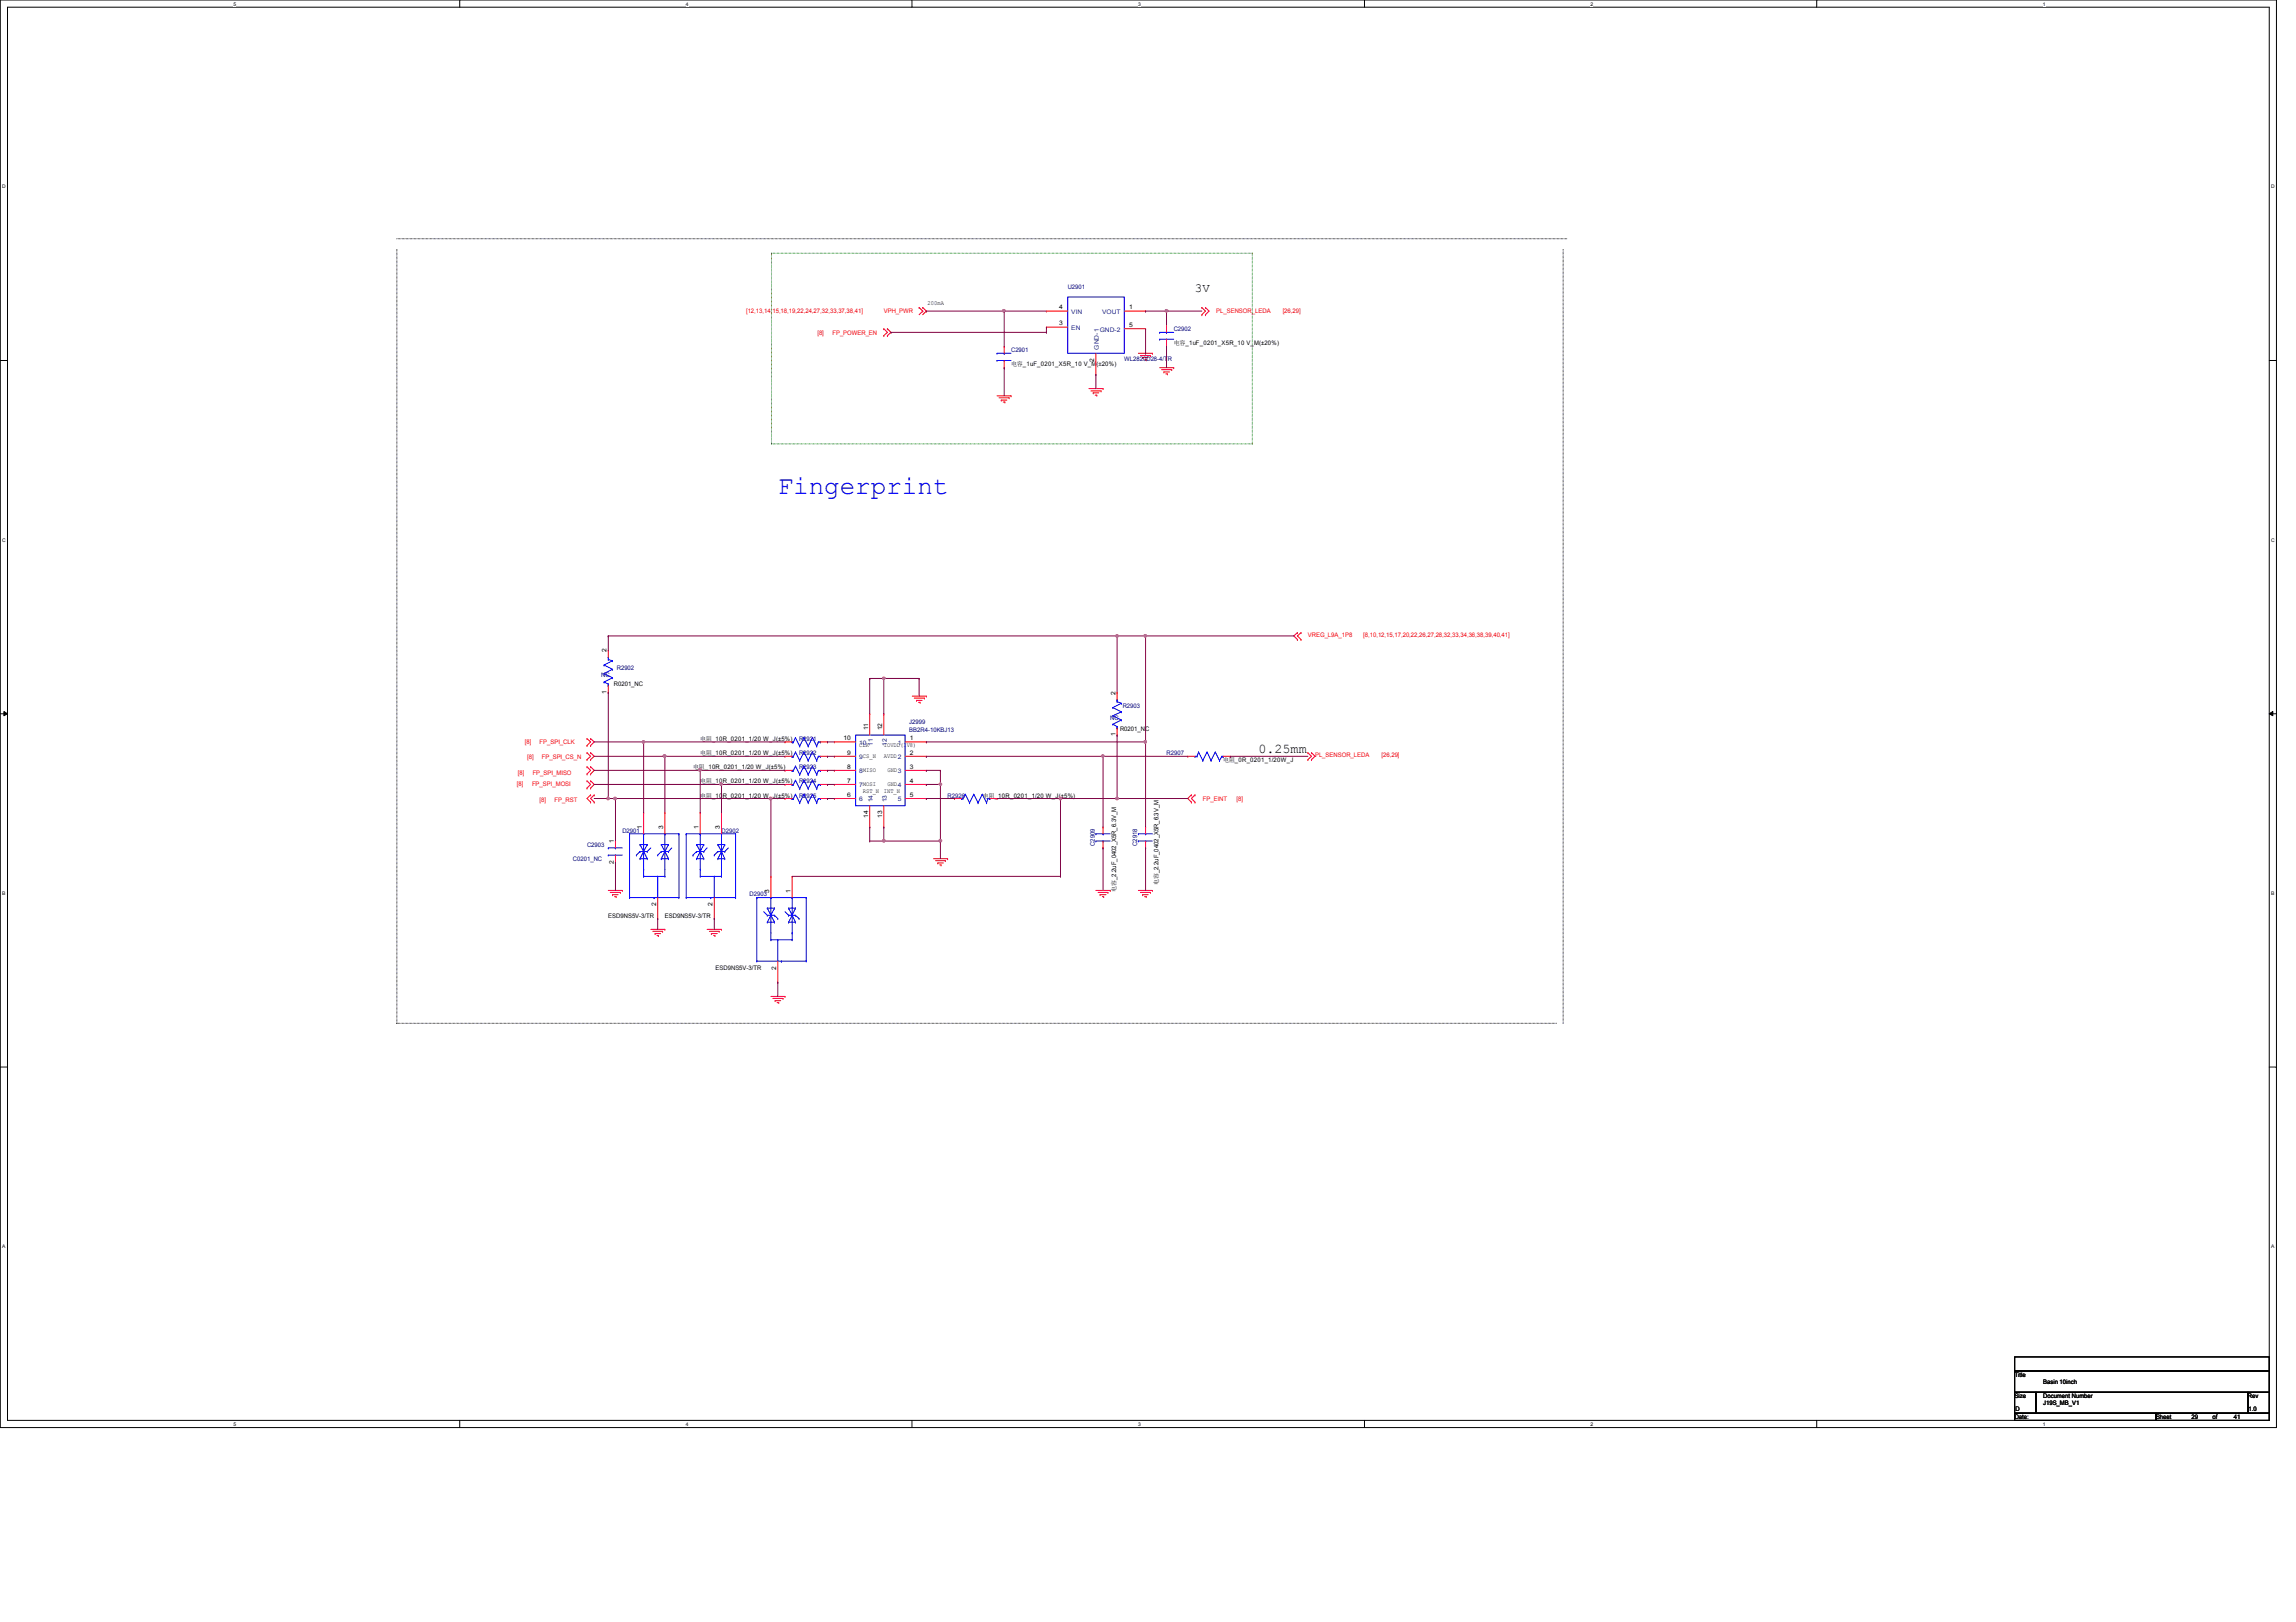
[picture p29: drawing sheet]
<svg xmlns="http://www.w3.org/2000/svg" width="297mm" height="210mm" viewBox="0 0 297 210" stroke-linecap="round" stroke-linejoin="round" font-family="sans-serif">
<defs><g id="words">
<text font-size="3.3" fill="#00f" x="100.6" y="64">Fingerprint</text>
<text font-size="1.7" x="162.8" y="97.4">0.25mm</text>
<text font-size="1.6" x="154.6" y="37.8">3V</text>
<g font-size=".8" fill="#f00">
<text x="96.5" y="40.6">[12,13,14,15,18,19,22,24,27,32,33,37,38,41]</text>
<text x="114.3" y="40.6">VPH_PWR</text>
<text x="157.3" y="40.5">PL_SENSOR_LEDA</text>
<text x="165.9" y="40.5">[26,29]</text>
<text x="105.7" y="43.3">[8]</text>
<text x="107.7" y="43.3">FP_POWER_EN</text>
<text x="169.2" y="82.4">VREG_L9A_1P8</text>
<text x="176.4" y="82.4">[8,10,12,15,17,20,22,26,27,28,32,33,34,36,38,39,40,41]</text>
<text x="66.9" y="101.7">[8]</text>
<text x="67" y="100.2">[8]</text>
<text x="67.9" y="96.2">[8]</text>
<text x="68.2" y="98.2">[8]</text>
<text x="68.8" y="101.7">FP_SPI_MOSI</text>
<text x="68.9" y="100.2">FP_SPI_MISO</text>
<text x="69.8" y="96.2">FP_SPI_CLK</text>
<text x="70.1" y="98.2">FP_SPI_CS_N</text>
<text x="170.1" y="98">PL_SENSOR_LEDA</text>
<text x="178.7" y="98">[26,29]</text>
<text x="69.8" y="103.8">[8]</text>
<text x="71.8" y="103.8">FP_RST</text>
<text x="155.6" y="103.6">FP_EINT</text>
<text x="160" y="103.6">[8]</text>
</g>
<g font-size=".8">
<text x="120" y="39.5">200mA</text>
<text x="137" y="40">4</text>
<text x="146.1" y="40">1</text>
<text x="130.8" y="47.4">电电_1uF_0201_X5R_10 V_M(±20%)</text>
<text x="137" y="42.1">3</text>
<text x="141.6" y="46.8" transform="rotate(-90 141.6 46.8)">2</text>
<text x="146.1" y="42.3">5</text>
<text x="151.8" y="44.7">电电_1uF_0201_X5R_10 V_M(±20%)</text>
<text x="78.5" y="89.8" transform="rotate(-90 78.5 89.8)">1</text>
<text x="78.5" y="84.4" transform="rotate(-90 78.5 84.4)">2</text>
<text x="79.4" y="88.7">R0201_NC</text>
<text x="144.3" y="89.9" transform="rotate(-90 144.3 89.9)">2</text>
<text x="90.6" y="95.9">电电_10R_0201_1/20 W_J(±5%)</text>
<text x="109.1" y="95.8">10</text>
<text x="112.3" y="94.5" transform="rotate(-90 112.3 94.5)">11</text>
<text x="114.1" y="94.5" transform="rotate(-90 114.1 94.5)">12</text>
<text x="117.7" y="95.8">1</text>
<text x="144.3" y="95.3" transform="rotate(-90 144.3 95.3)">1</text>
<text x="144.9" y="94.6">R0201_NC</text>
<text x="89.7" y="99.5">电电_10R_0201_1/20 W_J(±5%)</text>
<text x="90.6" y="97.7">电电_10R_0201_1/20 W_J(±5%)</text>
<text x="90.6" y="101.3">电电_10R_0201_1/20 W_J(±5%)</text>
<text x="109.6" y="101.3">7</text>
<text x="109.6" y="99.5">8</text>
<text x="109.6" y="97.7">9</text>
<text x="111.2" y="96.7">CLK</text>
<text x="114.3" y="96.7">IOVDD(1V8)</text>
<text x="114.3" y="98.1">AVDD2</text>
<text x="114.8" y="99.9">GND3</text>
<text x="114.8" y="101.7">GND4</text>
<text x="117.7" y="97.7">2</text>
<text x="117.7" y="99.5">3</text>
<text x="117.7" y="101.3">4</text>
<text x="158.2" y="98.6">电电_0R_0201_1/20W_J</text>
<text x="83.1" y="107.3" transform="rotate(-90 83.1 107.3)">1</text>
<text x="85.8" y="107.3" transform="rotate(-90 85.8 107.3)">3</text>
<text x="90.4" y="107.3" transform="rotate(-90 90.4 107.3)">1</text>
<text x="90.6" y="103.2">电电_10R_0201_1/20 W_J(±5%)</text>
<text x="93.1" y="107.3" transform="rotate(-90 93.1 107.3)">3</text>
<text x="109.6" y="103.1">6</text>
<text x="111.6" y="102.7">RST_N</text>
<text x="112.3" y="105.8" transform="rotate(-90 112.3 105.8)">14</text>
<text x="114.1" y="105.8" transform="rotate(-90 114.1 105.8)">13</text>
<text x="114.3" y="102.7">INT_N</text>
<text x="117.7" y="103.1">5</text>
<text x="127.2" y="103.2">电电_10R_0201_1/20 W_J(±5%)</text>
<text x="79.4" y="111.8" transform="rotate(-90 79.4 111.8)">2</text>
<text x="79.4" y="109.1" transform="rotate(-90 79.4 109.1)">1</text>
<text x="78.7" y="118.7">ESD9NS5V-3/TR</text>
<text x="84.9" y="117.3" transform="rotate(-90 84.9 117.3)">2</text>
<text x="86" y="118.7">ESD9NS5V-3/TR</text>
<text x="92.2" y="117.3" transform="rotate(-90 92.2 117.3)">2</text>
<text x="99.5" y="115.5" transform="rotate(-90 99.5 115.5)">3</text>
<text x="102.3" y="115.5" transform="rotate(-90 102.3 115.5)">1</text>
<text x="144.4" y="115.4" transform="rotate(-90 144.4 115.4)">电电_2.2uF_0402_X5R_6.3V_M</text>
<text x="149.9" y="114.5" transform="rotate(-90 149.9 114.5)">电电_2.2uF_0402_X5R_6.3V_M</text>
<text x="92.6" y="125.5">ESD9NS5V-3/TR</text>
<text x="100.4" y="125.5" transform="rotate(-90 100.4 125.5)">2</text>
<text x="260.6" y="178.2">Title</text>
<text x="264.3" y="179.1">Basin 10inch</text>
<text x="260.6" y="180.9">Size</text>
<text x="260.6" y="183.6">Date:</text>
<text x="260.8" y="182.5">D</text>
<text x="264.3" y="180.9">Document Number</text>
<text x="264.3" y="181.8">J19S_MB_V1</text>
<text x="278.9" y="183.6">Sheet</text>
<text x="283.5" y="183.6">29</text>
<text x="286.3" y="183.6">of</text>
<text x="289" y="183.6">41</text>
<text x="290.8" y="180.9">Rev</text>
<text x="290.9" y="182.5">1.0</text>
</g>
<g font-size=".8" fill="#000080">
<text x="138.1" y="37.3">U2901</text>
<text x="130.8" y="45.6">C2901</text>
<text x="145.5" y="46.7">WL2820D28-4/TR</text>
<text x="151.8" y="42.8">C2902</text>
<text x="77.8" y="87.6">NC</text>
<text x="79.8" y="86.7">R2902</text>
<text x="103.4" y="95.9">R2921</text>
<text x="117.6" y="93.7">J2999</text>
<text x="117.6" y="94.8">BB2R4-10KBJ13</text>
<text x="143.6" y="93.1">NC</text>
<text x="145.2" y="91.7">R2903</text>
<text x="103.4" y="97.7">R2922</text>
<text x="103.4" y="99.5">R2923</text>
<text x="103.4" y="101.3">R2924</text>
<text x="150.9" y="97.7">R2907</text>
<text x="80.5" y="107.8">D2901</text>
<text x="93.3" y="107.8">D2902</text>
<text x="103.4" y="103.2">R2925</text>
<text x="122.6" y="103.2">R2926</text>
<text x="74.1" y="111.4">C0201_NC</text>
<text x="75.9" y="109.6">C2903</text>
<text x="141.6" y="109.5" transform="rotate(-90 141.6 109.5)">C2909</text>
<text x="147.1" y="109.5" transform="rotate(-90 147.1 109.5)">C2918</text>
<text x="97" y="116">D2903</text>
</g>
<g font-size=".8" fill="#004080">
<text x="138.6" y="40.6">VIN</text>
<text x="142.6" y="40.6">VOUT</text>
<text x="138.6" y="42.7">EN</text>
<text x="142.2" y="45.3" transform="rotate(-90 142.2 45.3)">GND-1</text>
<text x="142.3" y="42.9">GND-2</text>
<text x="111.2" y="101.9">7MOSI</text>
<text x="111.2" y="100.1">8MISO</text>
<text x="111.2" y="98.3">9CS_N</text>
<text x="111.2" y="96.4">10</text>
<text x="112.9" y="96.5" transform="rotate(-90 112.9 96.5)">11</text>
<text x="114.7" y="96.5" transform="rotate(-90 114.7 96.5)">12</text>
<text x="116.2" y="96.4">1</text>
<text x="111.2" y="103.7">6</text>
<text x="112.9" y="103.8" transform="rotate(-90 112.9 103.8)">14</text>
<text x="114.7" y="103.8" transform="rotate(-90 114.7 103.8)">13</text>
<text x="116.2" y="103.7">5</text>
</g>
<g font-size=".6">
<text x="30.2" y=".7">5</text>
<text x="88.7" y=".7">4</text>
<text x="147.2" y=".7">3</text>
<text x="205.8" y=".7">2</text>
<text x="264.3" y=".7">1</text>
<text x=".3" y="24.4">D</text>
<text x="293.8" y="24.4">D</text>
<text x=".3" y="70.1">C</text>
<text x="293.8" y="70.1">C</text>
<text x=".3" y="115.8">B</text>
<text x="293.8" y="115.8">B</text>
<text x=".3" y="161.5">A</text>
<text x="293.8" y="161.5">A</text>
<text x="30.2" y="184.5">5</text>
<text x="88.7" y="184.5">4</text>
<text x="147.2" y="184.5">3</text>
<text x="205.8" y="184.5">2</text>
<text x="264.3" y="184.5">1</text>
</g>
</g></defs>
<path d="M0 0h294.5v184.7h-294.5zM1 .9h292.6v182.9h-292.6z" fill="none" stroke="#000" stroke-width=".13"/>
<g fill="#fff">
<path d="M30.2 .1h.4v.7h-.4z"/>
<path d="M30.2 183.9h.4v.8h-.4z"/>
</g>
<path d="M59.5 0v.9M59.5 183.8v.9" fill="none" stroke="#000" stroke-width=".13"/>
<g fill="#fff">
<path d="M88.7 .1h.4v.7h-.4z"/>
<path d="M88.7 183.9h.4v.8h-.4z"/>
</g>
<path d="M118 0v.9M118 183.8v.9" fill="none" stroke="#000" stroke-width=".13"/>
<g fill="#fff">
<path d="M147.2 .1h.4v.7h-.4z"/>
<path d="M147.2 183.9h.4v.8h-.4z"/>
</g>
<path d="M176.5 0v.9M176.5 183.8v.9" fill="none" stroke="#000" stroke-width=".13"/>
<g fill="#fff">
<path d="M205.8 .1h.3v.7h-.3z"/>
<path d="M205.8 183.9h.3v.8h-.3z"/>
</g>
<path d="M235 0v.9M235 183.8v.9" fill="none" stroke="#000" stroke-width=".13"/>
<g fill="#fff">
<path d="M264.3 .1h.3v.7h-.3z"/>
<path d="M264.3 183.9h.3v.8h-.3z"/>
<path d="M.3 23.8h.5v.7h-.5z"/>
<path d="M293.8 23.8h.5v.7h-.5z"/>
<path d="M.3 69.5h.5v.7h-.5z"/>
<path d="M293.8 69.5h.5v.7h-.5z"/>
</g>
<path d="M0 46.7h1M293.6 46.7h.9" fill="none" stroke="#000" stroke-width=".13"/>
<g fill="#fff">
<path d="M.3 115.2h.4v.8h-.4z"/>
<path d="M293.8 115.2h.5v.8h-.5z"/>
</g>
<path d="M0 92.4h1M.5 92.1l.5 .3-.5 .2zM293.6 92.4l.4-.3v.5zM293.6 92.4h.9" fill="none" stroke="#000" stroke-width=".13"/>
<path d="M.5 92.1l.5 .3-.5 .2zM293.6 92.4l.4-.3v.5z" fill="#000"/>
<g fill="#fff">
<path d="M.3 161h.4v.7h-.4z"/>
<path d="M293.8 161h.4v.7h-.4z"/>
</g>
<g fill="none" stroke="#000" stroke-width=".13">
<path d="M51.3 32.3h.1M51.3 30.9h151.4M51.3 32.3v100.1M202.2 32.3v100.1M202.7 30.9h.1M0 138.1h1M51.3 132.4h.1M51.3 132.4h150M202.2 132.4h.1M293.6 138.1h.9M260.6 175.6h33v1.8h-33zM260.6 177.4h33v2.8h-33z"/>
<path d="M260.6 180.2h2.8v2.7h-2.8zM260.6 182.9h18.3v.9h-18.3zM263.4 180.2h27.4v2.7h-27.4zM278.9 182.9h14.7v.9h-14.7zM290.8 180.2h2.8v2.7h-2.8z"/>
</g>
<path d="M99.8 32.8h.1M99.8 32.8v24.6M99.8 32.8h62.2v24.6M99.8 57.4h.1M99.8 57.4h62.2M162 57.4h.1" fill="none" stroke="#008000" stroke-width=".13"/>
<g fill="none" stroke="#f00" stroke-width=".13">
<path d="M118.9 39.8h.1M118.9 39.8l.5 .5M119.4 39.8h.1M119.4 39.8l.4 .5M155.5 39.8h.1M155.5 39.8l.5 .5-.5 .4M156 39.8h.1M156 39.8l.4 .5-.4 .4M114.3 42.5h.1M114.3 43.4h.1M114.3 42.5l.5 .5-.5 .4M114.8 43.4h.1"/>
<path d="M114.8 42.5h.1M114.8 42.5l.5 .5-.5 .4M119.4 40.3h.1M119.4 40.3l-.5 .4M119.8 40.3h.1M119.8 40.3l-.4 .4M129 51.2h1.8M129.2 51.5h1.4M129.5 51.8h.1M129.5 51.8h.8M129.8 52h.2M129.9 44.8h.1"/>
<path d="M129.9 47.6h.1M129.9 44.8v.9M129.9 46.7v.9M130 52h.1M130.6 51.5h.1M130.8 51.2h.1M135.4 42.3h.1M135.4 40.3h.1M135.4 40.3h2.7M135.4 42.3h2.7M140.9 50.3h1.8M141.1 50.6h1.3"/>
<path d="M141.4 50.8h.1M141.4 50.8h.8M141.7 51.1h.2M141.8 48.5h.1M141.8 45.7v2.8M141.9 51.1h.1M142.4 50.6h.1M142.7 50.3h.1M145.5 40.3h2.7M145.5 42.5h2.7M147.3 45.7h1.8M147.5 46h1.3"/>
<path d="M147.8 46.3h.1M147.8 46.3h.7M148.1 46.6h.2M148.2 40.3h.1M148.2 42.5h.1M148.3 46.6h.1M148.8 46h.1M149.1 45.7h.1M150 47.6h1.8M150.3 47.8h1.3M150.6 48.1h.1M150.6 48.1h.7"/>
<path d="M150.8 48.4h.2M150.9 42.1h.1M150.9 44.8h.1M150.9 42.1v.9M150.9 43.9v.9M151 48.4h.1M151.6 47.8h.1M151.8 47.6h.1M155.5 40.7h.1M156 40.7h.1M75.9 98.3h.1M75.9 97.4h.1"/>
<path d="M75.9 95.6h.1M75.9 96.5h.1M75.9 99.2h.1M75.9 97.4l.5 .5-.5 .4M75.9 95.6l.5 .4-.5 .5M75.9 99.2l.5 .5-.5 .5M76.4 97.4h.1M76.4 98.3h.1M76.4 96.5h.1M76.4 95.6h.1M76.4 99.2h.1M76.4 97.4l.5 .5-.5 .4"/>
<path d="M76.4 95.6l.5 .4-.5 .5M76.4 99.2l.5 .5-.5 .5M78.7 89.6h.1M78.7 84.2h.1M78.7 84.2v.8M78.7 88.7v.9M101.6 96h.1M101.6 97.9h.1M101.6 99.7h.1M101.6 97.9h.9M101.6 96h.9M101.6 99.7h.9"/>
<path d="M106.1 97.9h1M106.1 96h1M106.1 99.7h1M107.1 96h.1M107.1 97.9h.1M107.1 99.7h.1M107.9 99.7h.1M107.9 97.9h.1M107.9 96h.1M107.9 97.9h2.8M107.9 96h2.8M107.9 99.7h2.8"/>
<path d="M112.5 92.4h.1M112.5 92.4v2.7M114.3 92.4h.1M114.3 92.4v2.7M117.1 97.9h2.7M117.1 96h2.7M117.1 99.7h2.7M118 90.1h1.8M118.3 90.3h1.3M118.6 90.6h.1M118.6 90.6h.7M118.8 90.9h.2"/>
<path d="M119 90.9h.1M119.6 90.3h.1M119.8 90.1h.1M119.8 96h.1M119.8 97.9h.1M119.8 99.7h.1M144.5 95.1h.1M144.5 89.6h.1M144.5 89.6v1M144.5 94.2v.9M153.7 97.9h.1M153.7 97.9h.9"/>
<path d="M158.2 97.9h1M159.2 97.9h.1M167.8 81.9h.1M167.8 82.8h.1M167.8 81.9l-.4 .4 .4 .5M168.3 82.8h.1M168.3 81.9h.1M168.3 81.9l-.5 .4 .5 .5M169.2 98.3h.1M169.2 97.4h.1M169.2 97.4l.5 .5-.5 .4M169.7 98.3h.1"/>
<path d="M169.7 97.4h.1M169.7 97.4l.4 .5-.4 .4M75.9 102h.1M75.9 101h.1M75.9 100.2h.1M75.9 101l.5 .5-.5 .5M76.4 101h.1M76.4 102h.1M76.4 103.8h.1M76.4 102.9h.1M76.4 100.2h.1M76.4 101l.5 .5-.5 .5"/>
<path d="M76.4 102.9l-.5 .4 .5 .5M76.9 103.8h.1M76.9 102.9h.1M76.9 102.9l-.5 .4 .5 .5M78.7 115.2h1.8M78.9 115.5h1.4M79.2 115.8h.1M79.2 115.8h.8M79.5 116h.2M79.6 108.8h.1M79.6 111.6h.1M79.6 108.8v.9"/>
<path d="M79.6 110.7v.9M79.7 116h.1M80.3 115.5h.1M80.5 115.2h.1M83.3 105.2h.1M83.3 105.2v2.7M85.1 118.9h.1M85.1 116.2v2.7M86 105.2h.1M86 105.2v2.7M90.6 105.2h.1M90.6 105.2v2.7"/>
<path d="M92.4 118.9h.1M92.4 116.2v2.7M93.3 105.2h.1M93.3 105.2v2.7M99.7 113.4h.1M99.7 113.4v2.8M101.6 103.3h.1M101.6 101.5h.1M101.6 103.3h.9M101.6 101.5h.9M102.5 113.4h.1M102.5 113.4v2.8"/>
<path d="M106.1 103.3h1M106.1 101.5h1M107.1 103.3h.1M107.1 101.5h.1M107.9 103.3h.1M107.9 101.5h.1M107.9 103.3h2.8M107.9 101.5h2.8M112.5 107h.1M112.5 104.3v2.7M114.3 107h.1M114.3 104.3v2.7"/>
<path d="M117.1 103.3h2.7M117.1 101.5h2.7M119.8 101.5h.1M119.8 103.3h.1M120.8 111.1h1.8M121 111.4h1.3M121.3 111.7h.1M121.3 111.7h.7M121.6 111.9h.1M121.7 111.9h.1M122.3 111.4h.1M122.6 111.1h.1"/>
<path d="M123.5 103.3h.1M123.5 103.3h.9M128.1 103.3h.9M129 103.3h.1M141.8 115.2h1.8M142.1 115.5h1.2M142.3 115.8h.1M142.3 115.8h.8M142.6 116h.2M142.7 107h.1M142.7 109.7h.1M142.7 107v.9"/>
<path d="M142.7 108.8v.9M142.8 116h.1M143.3 115.5h.1M143.6 115.2h.1M147.3 115.2h1.8M147.5 115.5h1.3M147.8 115.8h.1M147.8 115.8h.7M148.1 116h.2M148.2 107h.1M148.2 109.7h.1M148.2 107v.9"/>
<path d="M148.2 108.8v.9M148.3 116h.1M148.8 115.5h.1M149.1 115.2h.1M154.1 102.9h.1M154.1 103.8h.1M154.1 102.9l-.4 .4 .4 .5M154.6 103.8h.1M154.6 102.9h.1M154.6 102.9l-.5 .4 .5 .5M84.2 120.3h1.8M84.5 120.5h1.2"/>
<path d="M84.7 120.8h.1M84.7 120.8h.8M85 121.1h.2M85.2 121.1h.1M85.7 120.5h.1M86 120.3h.1M91.5 120.3h1.8M91.8 120.5h1.2M92 120.8h.1M92 120.8h.8M92.3 121.1h.2M92.5 121.1h.1"/>
<path d="M93 120.5h.1M93.3 120.3h.1M99.7 128.9h1.9M100 129.2h1.3M100.3 129.5h.1M100.3 129.5h.7M100.5 129.8h.2M100.6 127.1h.1M100.6 124.4v2.7M100.7 129.8h.1M101.3 129.2h.1M101.6 128.9h.1"/>
</g>
<g fill="none" stroke="#00f" stroke-width=".13">
<path d="M138.1 38.4h7.4v7.3h-7.4zM129 45.7h.1M129 46.7h.1M129 45.7h1.8M129 46.7h1.8M129.9 45.7h.1M129.9 46.7h.1M150 43h.1M150 43.9h.1M150 43h1.8M150 43.9h1.8M150.9 43h.1"/>
<path d="M150.9 43.9h.1M78.1 86.1h.1M78.1 87.2h.1M78.1 88.3h.1M78.1 86.1l1.1 .5M78.1 87.2l1.1 .5M78.1 88.3l.6 .2M78.7 85h.1M78.7 88.7h.1M78.7 85.3h.1M78.7 88.5h.1M78.7 85v.3"/>
<path d="M78.7 88.5v.2M78.7 85.3l.5 .2M79.2 85.5h.1M79.2 86.6h.1M79.2 87.7h.1M79.2 85.5l-1.1 .6M79.2 86.6l-1.1 .6M79.2 87.7l-1.1 .6M102.5 96h.1M102.5 97.9h.1M102.5 99.7h.1M102.5 97.9h.2"/>
<path d="M102.5 96h.2M102.5 99.7h.2M102.7 96h.1M102.7 97.9h.1M102.7 99.7h.1M102.9 95.5h.1M102.9 97.3h.1M102.9 99.1h.1M102.9 95.5l.6 1.1M102.9 95.5l-.2 .5M102.9 97.3l.6 1.1M102.9 97.3l-.2 .6"/>
<path d="M102.9 99.1l.6 1.1M102.9 99.1l-.2 .6M103.5 96.6h.1M103.5 98.4h.1M104 95.5h.1M104 97.3h.1M104 99.1h.1M104 95.5l.6 1.1M104 95.5l-.5 1.1M104 97.3l.6 1.1M104 97.3l-.5 1.1M104 99.1l.6 1.1"/>
<path d="M104 99.1l-.5 1.1M104.6 96.6h.1M104.6 98.4h.1M105.1 95.5h.1M105.1 97.3h.1M105.1 99.1h.1M105.1 95.5l.6 1.1M105.1 95.5l-.5 1.1M105.1 97.3l.6 1.1M105.1 97.3l-.5 1.1M105.1 99.1l.6 1.1M105.1 99.1l-.5 1.1"/>
<path d="M105.7 96.6h.1M105.7 98.4h.1M105.9 96h.1M105.9 97.9h.1M105.9 99.7h.1M105.9 97.9h.2M105.9 96h.2M105.9 96l-.2 .6M105.9 97.9l-.2 .5M105.9 99.7h.2M105.9 99.7l-.2 .5M106.1 96h.1"/>
<path d="M106.1 97.9h.1M106.1 99.7h.1M110.7 95.1h6.4v9.2h-6.4zM144 91.6h.1M144 92.6h.1M144 93.7h.1M144 91.6l1.1 .5M144 92.6l1.1 .6M144 93.7l.5 .3M144.5 90.6h.1M144.5 94.2h.1M144.5 90.8h.1"/>
<path d="M144.5 94h.1M144.5 90.6v.2M144.5 94v.2M144.5 90.8l.6 .2M145.1 91h.1M145.1 92.1h.1M145.1 93.2h.1M145.1 91l-1.1 .6M145.1 92.1l-1.1 .5M145.1 93.2l-1.1 .5M154.6 97.9h.1M154.6 97.9h.3"/>
<path d="M154.9 97.9h.1M155.1 97.3h.1M155.1 97.3l-.2 .6M155.1 97.3l.5 1.1M155.6 98.4h.1M156.2 97.3h.1M156.2 97.3l-.6 1.1M156.2 97.3l.5 1.1M156.7 98.4h.1M157.2 97.3h.1M157.2 97.3l-.5 1.1M157.2 97.3l.6 1.1"/>
<path d="M157.8 98.4h.1M158.1 97.9h.1M158.1 97.9l-.3 .5M158.2 97.9h.1M78.7 109.7h.1M78.7 110.7h.1M78.7 109.7h1.8M78.7 110.7h1.8M79.6 109.7h.1M79.6 110.7h.1M81.4 116.2h.1M81.4 107.9h.1"/>
<path d="M81.4 107.9h6.4M81.4 116.2h6.4M81.4 107.9v8.3M82.3 110.7h.1M82.8 110.2h.1M82.8 109.3h.1M82.8 111.1h.1M82.8 110.2h.9M82.8 109.3h.9M82.8 111.1h.9M82.8 110.2l-.5 .5M82.8 109.3l.5 .9"/>
<path d="M83.3 107.9h.1M83.3 110.2h.1M83.3 113.4h.1M83.3 112.5h.1M83.3 113.4h2.7M83.3 107.9v5.5M83.3 110.2l.4 .9M83.3 110.2l-.5 .9M83.7 110.2h.1M83.7 109.3h.1M83.7 111.1h.1M83.7 109.3l-.4 .9"/>
<path d="M84.2 109.7l-.5 .5M84.6 116.2h.1M85.1 110.7h.1M85.1 113.4h.1M85.1 113.4v2.8M85.6 110.2h.1M85.6 109.3h.1M85.6 111.1h.1M85.6 110.2h.9M85.6 109.3h.9M85.6 111.1h.9M85.6 110.2l-.5 .5"/>
<path d="M85.6 109.3l.4 .9M86 107.9h.1M86 110.2h.1M86 113.4h.1M86 107.9v5.5M86 110.2l.5 .9M86 110.2l-.4 .9M86.5 110.2h.1M86.5 109.3h.1M86.5 111.1h.1M86.5 109.3l-.5 .9M86.9 109.7l-.4 .5"/>
<path d="M87.8 107.9h.1M87.8 116.2h.1M87.8 107.9v8.3M88.8 116.2h.1M88.8 107.9h.1M88.8 107.9h6.4M88.8 116.2h6.4M88.8 107.9v8.3M89.7 110.7h.1M90.1 110.2h.1M90.1 109.3h.1M90.1 111.1h.1"/>
<path d="M90.1 110.2h1M90.1 110.2l-.4 .5M90.1 109.3h1M90.1 109.3l.5 .9M90.1 111.1h1M90.6 107.9h.1M90.6 110.2h.1M90.6 113.4h.1M90.6 112.5h.1M90.6 107.9v5.5M90.6 110.2l.5 .9M90.6 110.2l-.5 .9"/>
<path d="M90.6 113.4h2.7M91.1 110.2h.1M91.1 109.3h.1M91.1 111.1h.1M91.1 109.3l-.5 .9M91.5 109.7l-.4 .5M91.9 116.2h.1M92.4 110.7h.1M92.4 113.4h.1M92.4 113.4v2.8M92.9 110.2h.1M92.9 109.3h.1"/>
<path d="M92.9 111.1h.1M92.9 110.2h.9M92.9 110.2l-.5 .5M92.9 109.3h.9M92.9 109.3l.4 .9M92.9 111.1h.9M93.3 107.9h.1M93.3 110.2h.1M93.3 113.4h.1M93.3 107.9v5.5M93.3 110.2l.5 .9M93.3 110.2l-.4 .9"/>
<path d="M93.8 110.2h.1M93.8 109.3h.1M93.8 111.1h.1M93.8 109.3l-.5 .9M94.2 109.7l-.4 .5M95.2 107.9h.1M95.2 116.2h.1M95.2 107.9v8.3M97.9 116.2h.1M97.9 116.2h6.4M97.9 116.2v8.2M98.8 118l.5 .4"/>
<path d="M99.3 118.4h.1M99.3 117.5h.1M99.3 119.3h.1M99.3 118.4h.9M99.3 117.5h.9M99.3 117.5l.4 .9M99.3 119.3h.9M99.7 116.2h.1M99.7 118.4h.1M99.7 116.2v5.4M99.7 118.4l-.4 .9M99.7 118.4l.5 .9"/>
<path d="M100.2 118.4h.1M100.2 117.5h.1M100.2 119.3h.1M100.2 118.4l.4 .5M100.2 117.5l-.5 .9M100.6 118.9h.1M101.6 118l.4 .4M102 118.4h.1M102 117.5h.1M102 119.3h.1M102 118.4h.9M102 117.5l.5 .9"/>
<path d="M102 117.5h.9M102 119.3h.9M102.5 103.3h.1M102.5 116.2h.1M102.5 118.4h.1M102.5 101.5h.1M102.5 103.3h.2M102.5 116.2v5.4M102.5 118.4l-.5 .9M102.5 118.4l.4 .9M102.5 101.5h.2M102.7 103.3h.1"/>
<path d="M102.7 101.5h.1M102.9 102.8h.1M102.9 118.4h.1M102.9 117.5h.1M102.9 119.3h.1M102.9 101h.1M102.9 102.8l.6 1.1M102.9 102.8l-.2 .5M102.9 118.4l.5 .5M102.9 117.5l-.4 .9M102.9 101l.6 1.1M102.9 101l-.2 .5"/>
<path d="M103.4 118.9h.1M103.5 103.9h.1M103.5 100.2h.1M103.5 102.1h.1M104 102.8h.1M104 101h.1M104 102.8l.6 1.1M104 102.8l-.5 1.1M104 101l.6 1.1M104 101l-.5 1.1M104.3 116.2h.1M104.3 116.2v8.2"/>
<path d="M104.6 103.9h.1M104.6 100.2h.1M104.6 102.1h.1M105.1 102.8h.1M105.1 101h.1M105.1 102.8l.6 1.1M105.1 102.8l-.5 1.1M105.1 101l.6 1.1M105.1 101l-.5 1.1M105.7 103.9h.1M105.7 100.2h.1M105.7 102.1h.1"/>
<path d="M105.9 103.3h.1M105.9 101.5h.1M105.9 103.3h.2M105.9 103.3l-.2 .6M105.9 101.5h.2M105.9 101.5l-.2 .6M106.1 103.3h.1M106.1 101.5h.1M124.4 103.3h.1M124.4 103.3h.2M124.6 103.3h.1M124.9 102.8h.1"/>
<path d="M124.9 102.8l.5 1.1M124.9 102.8l-.3 .5M125.4 103.9h.1M126 102.8h.1M126 102.8l.5 1.1M126 102.8l-.6 1.1M126.5 103.9h.1M127.1 102.8h.1M127.1 102.8l.5 1.1M127.1 102.8l-.6 1.1M127.6 103.9h.1M127.8 103.3h.1"/>
<path d="M127.8 103.3h.3M127.8 103.3l-.2 .6M128.1 103.3h.1M141.8 107.9h.1M141.8 108.8h.1M141.8 107.9h1.8M141.8 108.8h1.8M142.7 107.9h.1M142.7 108.8h.1M147.3 107.9h.1M147.3 108.8h.1M147.3 107.9h1.8"/>
<path d="M147.3 108.8h1.8M148.2 107.9h.1M148.2 108.8h.1M97.9 124.4h.1M97.9 124.4h6.4M99.7 121.6h.1M99.7 121.6h2.8M100.6 121.6h.1M100.6 121.6v2.8M101.1 124.4h.1M102.5 121.6h.1M102.5 120.7h.1"/>
<path d="M104.3 124.4h.1"/>
</g>
<path d="M150.9 40.3h.1M150.9 40.3v1.8" fill="none" stroke="#800040" stroke-width=".13"/>
<path d="M150.8 40.1h.2v.2h-.2z" fill-rule="evenodd" fill="#f0f"/>
<path d="M150.8 40.1h.2v.2h-.2z" fill="none" stroke="#f0f" stroke-width=".13"/>
<path d="M119.8 40.3h.1M119.8 40.3h10.1M141.8 48.5h.1M141.8 48.5v1.8M150.9 40.3h.1M150.9 44.8h.1M150.9 40.3h4.6M150.9 44.8v2.8" fill="none" stroke="#800040" stroke-width=".13"/>
<path d="M129.7 40.1h.3v.2h-.3z" fill-rule="evenodd" fill="#f0f"/>
<path d="M129.7 40.1h.3v.2h-.3z" fill="none" stroke="#f0f" stroke-width=".13"/>
<g fill="none" stroke="#800040" stroke-width=".13">
<path d="M129.9 40.3h.1M129.9 47.6h.1M129.9 40.3h5.5M129.9 40.3v4.5M129.9 47.6v3.6M148.2 40.3h.1M148.2 40.3h2.7M76.9 97.9h9.1M76.9 99.7h13.7M76.9 96h6.4M78.7 89.6h.1M78.7 89.6v13.7h.9"/>
<path d="M83.3 96h.1M86 97.9h.1M90.6 99.7h.1M119.8 97.9h.1M119.8 99.7h.1M119.8 97.9h22.9M119.8 99.7h1.9M121.7 99.7h.1M121.7 99.7v1.8M144.5 95.1h.1M144.5 95.1v8.2M76.9 101.5h16.4"/>
<path d="M79.6 103.3h.1M79.6 111.6h.1M79.6 111.6v3.6M93.3 101.5h.1"/>
</g>
<path d="M78.6 103.2h.2v.3h-.2z" fill-rule="evenodd" fill="#f0f"/>
<path d="M78.6 103.2h.2v.3h-.2z" fill="none" stroke="#f0f" stroke-width=".13"/>
<path d="M78.7 82.3h.1M78.7 82.3h69.5M144.5 82.3h.1M144.5 82.3v7.3M148.2 96h.1M148.2 96v11" fill="none" stroke="#800040" stroke-width=".13"/>
<path d="M148 82.2h.3v.2h-.3z" fill-rule="evenodd" fill="#f0f"/>
<path d="M148 82.2h.3v.2h-.3z" fill="none" stroke="#f0f" stroke-width=".13"/>
<path d="M144.4 82.2h.2v.2h-.2z" fill-rule="evenodd" fill="#f0f"/>
<path d="M144.4 82.2h.2v.2h-.2z" fill="none" stroke="#f0f" stroke-width=".13"/>
<path d="M119.8 96h.1M148.2 82.3h.1M148.2 82.3h19.2M148.2 82.3v13.7h-28.4" fill="none" stroke="#800040" stroke-width=".13"/>
<path d="M148 95.9h.3v.2h-.3z" fill-rule="evenodd" fill="#f0f"/>
<path d="M148 95.9h.3v.2h-.3z" fill="none" stroke="#f0f" stroke-width=".13"/>
<path d="M142.7 97.9h.1M142.7 97.9v9.1M142.7 97.9h11M159.2 97.9h.1M159.2 97.9h10M142.7 109.7h.1M142.7 109.7v5.5M148.2 109.7h.1M148.2 109.7v5.5" fill="none" stroke="#800040" stroke-width=".13"/>
<path d="M142.6 97.7h.2v.2h-.2z" fill-rule="evenodd" fill="#f0f"/>
<path d="M142.6 97.7h.2v.2h-.2z" fill="none" stroke="#f0f" stroke-width=".13"/>
<path d="M119.8 101.5h.1M119.8 101.5h1.9M121.7 101.5h.1M121.7 101.5v7.3" fill="none" stroke="#800040" stroke-width=".13"/>
<path d="M121.5 108.7h.3v.2h-.3z" fill-rule="evenodd" fill="#f0f"/>
<path d="M121.5 108.7h.3v.2h-.3z" fill="none" stroke="#f0f" stroke-width=".13"/>
<path d="M121.5 101.4h.3v.2h-.3z" fill-rule="evenodd" fill="#f0f"/>
<path d="M121.5 101.4h.3v.2h-.3z" fill="none" stroke="#f0f" stroke-width=".13"/>
<path d="M78.7 82.3h.1M78.7 82.3v1.9M114.3 107h.1M114.3 108.8h.1M114.3 107v1.8M114.3 108.8h7.4" fill="none" stroke="#800040" stroke-width=".13"/>
<path d="M114.2 108.7h.3v.2h-.3z" fill-rule="evenodd" fill="#f0f"/>
<path d="M114.2 108.7h.3v.2h-.3z" fill="none" stroke="#f0f" stroke-width=".13"/>
<g fill="none" stroke="#800040" stroke-width=".13">
<path d="M112.5 87.8h.1M112.5 87.8v4.6M112.5 87.8h6.4M114.3 87.8h.1M114.3 87.8v4.6M118.9 87.8h.1M118.9 87.8v2.3M112.5 107h.1M112.5 108.8h.1M112.5 107v1.8M112.5 108.8h1.8M121.7 108.8h.1"/>
<path d="M121.7 108.8v2.3"/>
</g>
<path d="M114.2 87.7h.3v.2h-.3z" fill-rule="evenodd" fill="#f0f"/>
<path d="M114.2 87.7h.3v.2h-.3z" fill="none" stroke="#f0f" stroke-width=".13"/>
<path d="M79.6 103.3h20.1M99.7 103.3h.1" fill="none" stroke="#800040" stroke-width=".13"/>
<path d="M79.5 103.2h.2v.3h-.2z" fill-rule="evenodd" fill="#f0f"/>
<path d="M79.5 103.2h.2v.3h-.2z" fill="none" stroke="#f0f" stroke-width=".13"/>
<path d="M99.6 103.2h.2v.3h-.2z" fill-rule="evenodd" fill="#f0f"/>
<path d="M99.6 103.2h.2v.3h-.2z" fill="none" stroke="#f0f" stroke-width=".13"/>
<path d="M76.9 103.3h1.8M78.7 103.3h.1M79.6 103.3h.1M79.6 103.3v5.5M144.5 103.3h.1M144.5 103.3h9.2" fill="none" stroke="#800040" stroke-width=".13"/>
<path d="M144.4 103.2h.2v.3h-.2z" fill-rule="evenodd" fill="#f0f"/>
<path d="M144.4 103.2h.2v.3h-.2z" fill="none" stroke="#f0f" stroke-width=".13"/>
<path d="M115.3 43h.1M115.3 43h20.1M102.5 113.4h34.7M137.2 113.4h.1M137.2 103.3h.1M137.2 103.3v10.1" fill="none" stroke="#800040" stroke-width=".13"/>
<path d="M137.1 103.2h.2v.3h-.2z" fill-rule="evenodd" fill="#f0f"/>
<path d="M137.1 103.2h.2v.3h-.2z" fill="none" stroke="#f0f" stroke-width=".13"/>
<path d="M92.4 118.9h.1M92.4 118.9v1.4M93.3 101.5h.1M93.3 101.5v3.7M99.7 103.3h.1M99.7 103.3v10.1M137.2 103.3h.1M137.2 103.3h7.3M100.6 127.1h.1M100.6 127.1v1.8" fill="none" stroke="#800040" stroke-width=".13"/>
<path d="M93.2 101.4h.2v.2h-.2z" fill-rule="evenodd" fill="#f0f"/>
<path d="M93.2 101.4h.2v.2h-.2z" fill="none" stroke="#f0f" stroke-width=".13"/>
<path d="M90.6 99.7h.1M90.6 99.7v5.5" fill="none" stroke="#800040" stroke-width=".13"/>
<path d="M90.4 99.5h.3v.3h-.3z" fill-rule="evenodd" fill="#f0f"/>
<path d="M90.4 99.5h.3v.3h-.3z" fill="none" stroke="#f0f" stroke-width=".13"/>
<path d="M83.3 96h.1M83.3 96v9.2M86 97.9h.1M86 97.9v7.3" fill="none" stroke="#800040" stroke-width=".13"/>
<path d="M83.1 95.9h.2v.2h-.2z" fill-rule="evenodd" fill="#f0f"/>
<path d="M83.1 95.9h.2v.2h-.2z" fill="none" stroke="#f0f" stroke-width=".13"/>
<g fill="none" stroke="#800040" stroke-width=".13">
<path d="M83.3 96h.1M83.3 96h18.3M86 97.9h.1M86 97.9h15.6M107.1 99.7h.1M107.1 97.9h.1M107.1 96h.1M107.1 99.7h.8M107.1 97.9h.8M107.1 96h.8M85.1 118.9h.1M85.1 118.9v1.4"/>
<path d="M99.7 103.3h.1M99.7 103.3h1.9M107.1 103.3h.1M107.1 101.5h.1M107.1 103.3h.8M107.1 101.5h.8M119.8 103.3h.1M119.8 103.3h3.7M129 103.3h8.2M137.2 103.3h.1"/>
</g>
<path d="M85.8 97.7h.3v.2h-.3z" fill-rule="evenodd" fill="#f0f"/>
<path d="M85.8 97.7h.3v.2h-.3z" fill="none" stroke="#f0f" stroke-width=".13"/>
<path d="M135.4 43h.1M135.4 42.3v.7M148.2 45.7h.1M148.2 42.5v3.2M90.6 99.7h.1M90.6 99.7h11M93.3 101.5h.1M93.3 101.5h8.3" fill="none" stroke="#800040" stroke-width=".13"/>
<path d="M150.8 40.1h.2v.2h-.2z" fill-rule="evenodd" fill="#f0f"/>
<path d="M150.8 40.1h.2v.2h-.2z" fill="none" stroke="#f0f" stroke-width=".13"/>
<path d="M129.7 40.1h.3v.2h-.3z" fill-rule="evenodd" fill="#f0f"/>
<path d="M129.7 40.1h.3v.2h-.3z" fill="none" stroke="#f0f" stroke-width=".13"/>
<path d="M78.6 103.2h.2v.3h-.2z" fill-rule="evenodd" fill="#f0f"/>
<path d="M78.6 103.2h.2v.3h-.2z" fill="none" stroke="#f0f" stroke-width=".13"/>
<path d="M148 82.2h.3v.2h-.3z" fill-rule="evenodd" fill="#f0f"/>
<path d="M148 82.2h.3v.2h-.3z" fill="none" stroke="#f0f" stroke-width=".13"/>
<path d="M144.4 82.2h.2v.2h-.2z" fill-rule="evenodd" fill="#f0f"/>
<path d="M144.4 82.2h.2v.2h-.2z" fill="none" stroke="#f0f" stroke-width=".13"/>
<path d="M148 95.9h.3v.2h-.3z" fill-rule="evenodd" fill="#f0f"/>
<path d="M148 95.9h.3v.2h-.3z" fill="none" stroke="#f0f" stroke-width=".13"/>
<path d="M142.6 97.7h.2v.2h-.2z" fill-rule="evenodd" fill="#f0f"/>
<path d="M142.6 97.7h.2v.2h-.2z" fill="none" stroke="#f0f" stroke-width=".13"/>
<path d="M121.5 108.7h.3v.2h-.3z" fill-rule="evenodd" fill="#f0f"/>
<path d="M121.5 108.7h.3v.2h-.3z" fill="none" stroke="#f0f" stroke-width=".13"/>
<path d="M121.5 101.4h.3v.2h-.3z" fill-rule="evenodd" fill="#f0f"/>
<path d="M121.5 101.4h.3v.2h-.3z" fill="none" stroke="#f0f" stroke-width=".13"/>
<path d="M114.2 108.7h.3v.2h-.3z" fill-rule="evenodd" fill="#f0f"/>
<path d="M114.2 108.7h.3v.2h-.3z" fill="none" stroke="#f0f" stroke-width=".13"/>
<path d="M114.2 87.7h.3v.2h-.3z" fill-rule="evenodd" fill="#f0f"/>
<path d="M114.2 87.7h.3v.2h-.3z" fill="none" stroke="#f0f" stroke-width=".13"/>
<path d="M79.5 103.2h.2v.3h-.2z" fill-rule="evenodd" fill="#f0f"/>
<path d="M79.5 103.2h.2v.3h-.2z" fill="none" stroke="#f0f" stroke-width=".13"/>
<path d="M99.6 103.2h.2v.3h-.2z" fill-rule="evenodd" fill="#f0f"/>
<path d="M99.6 103.2h.2v.3h-.2z" fill="none" stroke="#f0f" stroke-width=".13"/>
<path d="M144.4 103.2h.2v.3h-.2z" fill-rule="evenodd" fill="#f0f"/>
<path d="M144.4 103.2h.2v.3h-.2z" fill="none" stroke="#f0f" stroke-width=".13"/>
<path d="M137.1 103.2h.2v.3h-.2z" fill-rule="evenodd" fill="#f0f"/>
<path d="M137.1 103.2h.2v.3h-.2z" fill="none" stroke="#f0f" stroke-width=".13"/>
<path d="M93.2 101.4h.2v.2h-.2z" fill-rule="evenodd" fill="#f0f"/>
<path d="M93.2 101.4h.2v.2h-.2z" fill="none" stroke="#f0f" stroke-width=".13"/>
<path d="M90.4 99.5h.3v.3h-.3z" fill-rule="evenodd" fill="#f0f"/>
<path d="M90.4 99.5h.3v.3h-.3z" fill="none" stroke="#f0f" stroke-width=".13"/>
<path d="M83.1 95.9h.2v.2h-.2z" fill-rule="evenodd" fill="#f0f"/>
<path d="M83.1 95.9h.2v.2h-.2z" fill="none" stroke="#f0f" stroke-width=".13"/>
<path d="M85.8 97.7h.3v.2h-.3z" fill-rule="evenodd" fill="#f0f"/>
<path d="M85.8 97.7h.3v.2h-.3z" fill="none" stroke="#f0f" stroke-width=".13"/>
<use href="#words"/>
</svg>
